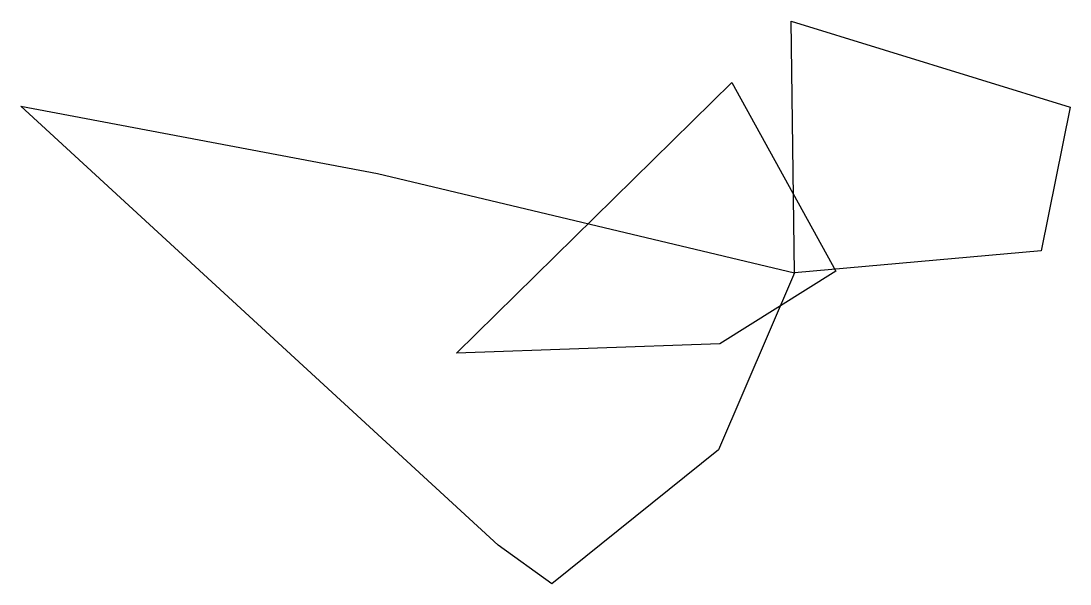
# Model space of a CAD drawing. Extents: x -2.73 to 0.97, y -1.1 to 0.89.
import ezdxf

# ---------------------------------------------------------------- set-up
doc = ezdxf.new("R2010")
doc.units = 0

msp = doc.modelspace()

# ---------------------------------------------------------------- linework, layer by layer
at = {"layer": 'OUTLINE_nt', "linetype": 'CONTINUOUS'}
msp.add_polyline3d([(0, 0, 0), (-0.0118, 0.8889, 0), (0.9725, 0.5849, 0), (0.871, 0.0782, 0), (0, 0, 0)], close=True, dxfattribs=at)
at = {"layer": 'OUTLINE_ot', "linetype": 'CONTINUOUS'}
msp.add_polyline3d([(-1.1941, -0.2838, 0), (-0.222, 0.672, 0), (0.1457, 0.0054, 0), (-0.2636, -0.2511, 0), (-1.1941, -0.2838, 0)], close=True, dxfattribs=at)
at = {"layer": 'OUTLINE_q', "linetype": 'CONTINUOUS'}
msp.add_polyline3d([(-0.8578, -1.0983, 0), (-1.0466, -0.9609, 0), (-2.7318, 0.5888, 0), (-1.4731, 0.3507, 0), (0, 0, 0), (-0.2683, -0.6249, 0), (-0.8578, -1.0983, 0)], close=True, dxfattribs=at)

doc.saveas('drawing.dxf')
